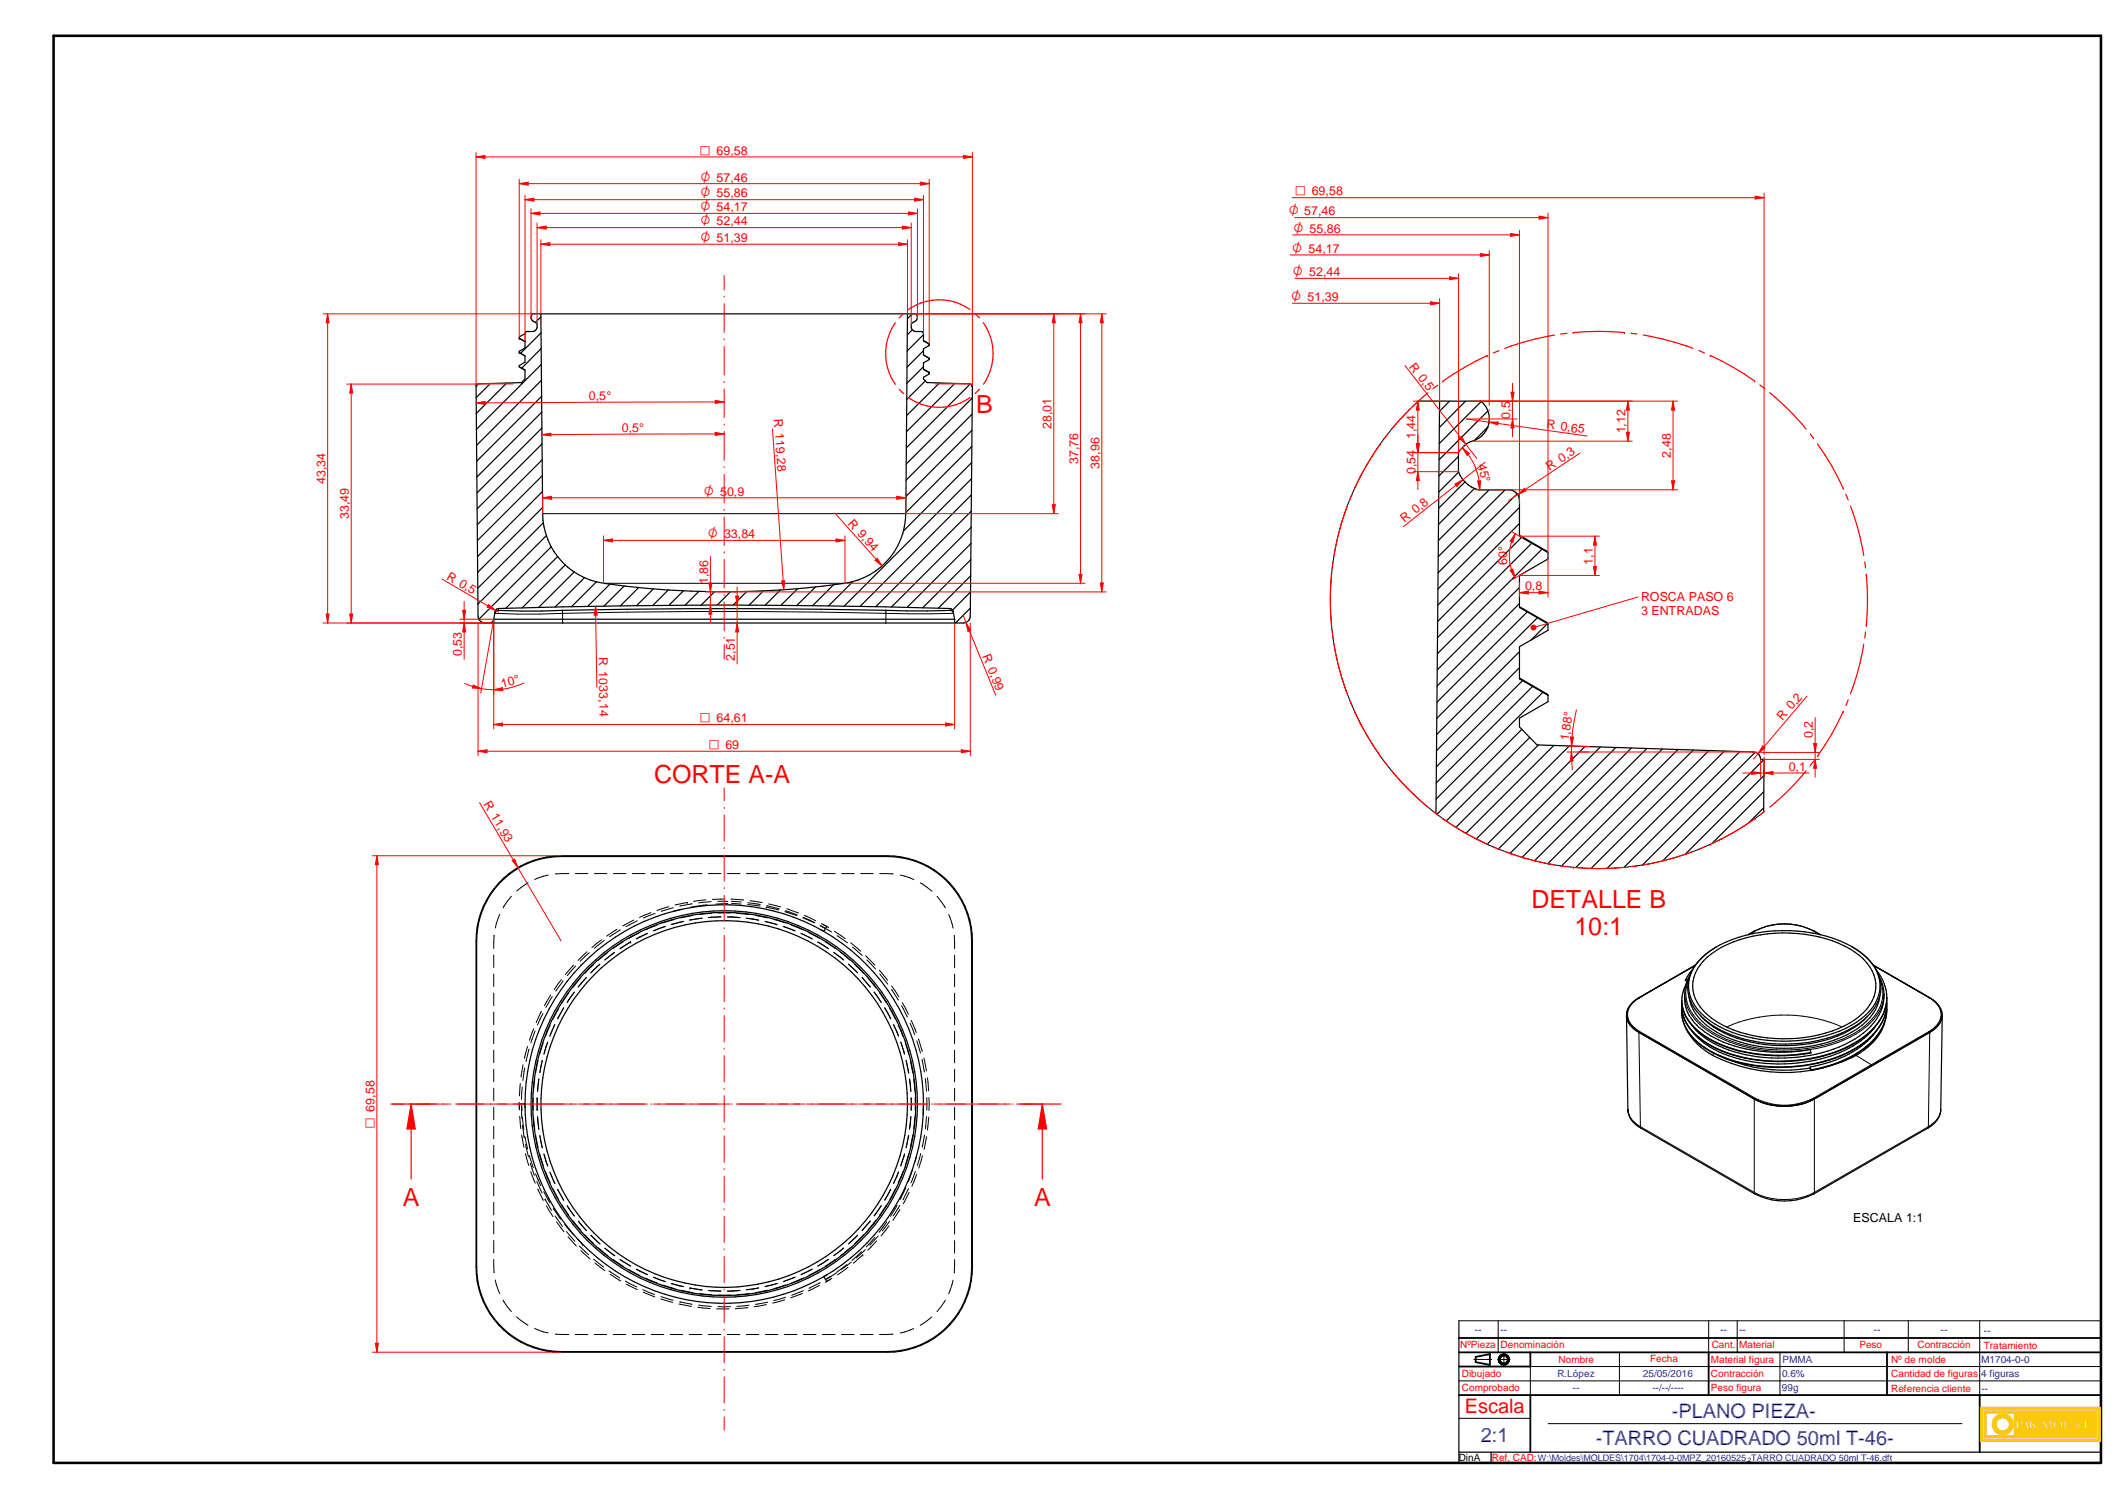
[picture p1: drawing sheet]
<svg xmlns="http://www.w3.org/2000/svg" width="594mm" height="420mm" viewBox="0 0 594 420" stroke-linecap="round" stroke-linejoin="round" font-family="sans-serif">
<defs><g id="words">
<g font-size="7" fill="#f00">
<text x="273.6" y="115.7">B</text>
<text x="183.4" y="219.3">CORTE A-A</text>
<text x="429.3" y="254.5">DETALLE B</text>
<text x="441.4" y="262">10:1</text>
<text x="112.9" y="337.9">A</text>
<text x="289.9" y="337.9">A</text>
</g>
<text font-size="5.6" fill="#f00" x="410.7" y="396.1">Escala</text>
<g font-size="5.6" fill="#00f">
<text x="468.7" y="397.4">-PLANO PIEZA-</text>
<text x="415.2" y="404.2">2:1</text>
<text x="447.4" y="405">-TARRO CUADRADO 50ml T-46-</text>
</g>
<g font-size="3.9" fill="#f00">
<text x="196.3" y="43.3">q 69,58</text>
<text x="196.4" y="50.9">O 57,46</text>
<text x="196.4" y="55.3">O 55,86</text>
<text x="196.4" y="59.2">O 54,17</text>
<text x="363.2" y="54.8">q 69,58</text>
<text x="196.4" y="63.2">O 52,44</text>
<text x="361.4" y="60.4">O 57,46</text>
<text x="362.6" y="65.2">O 55,86</text>
<text x="196.4" y="67.8">O 51,39</text>
<text x="362.3" y="70.9">O 54,17</text>
<text x="362.5" y="77.4">O 52,44</text>
<text x="362" y="84.4">O 51,39</text>
<text x="197.4" y="138.9">O 50,9</text>
<text x="198.5" y="150.8">O 33,84</text>
<text x="196.3" y="202.4">q 64,61</text>
<text x="198.8" y="209.9">q 69</text>
<text x="105" y="316.1" transform="rotate(-90 105 316.1)">q 69,58</text>
</g>
<g font-size="3.5" fill="#f00">
<text x="394.9" y="102.7" transform="rotate(52 394.9 102.7)">R 0,5</text>
<text x="165.1" y="112.1">0,5°</text>
<text x="217" y="117.4" transform="rotate(86 217 117.4)">R 119,28</text>
<text x="423.4" y="117.4" transform="rotate(-90 423.4 117.4)">0,5</text>
<text x="433.4" y="120" transform="rotate(8 433.4 120)">R 0,65</text>
<text x="174.3" y="121.1">0,5°</text>
<text x="294.8" y="120.4" transform="rotate(-90 294.8 120.4)">28,01</text>
<text x="396.9" y="123.1" transform="rotate(-90 396.9 123.1)">1,44</text>
<text x="455.8" y="121.5" transform="rotate(-90 455.8 121.5)">1,12</text>
<text x="302.3" y="130.1" transform="rotate(-90 302.3 130.1)">37,76</text>
<text x="308.3" y="131.3" transform="rotate(-90 308.3 131.3)">38,96</text>
<text x="414.3" y="130.3" transform="rotate(75 414.3 130.3)">45°</text>
<text x="434.4" y="131.9" transform="rotate(-34 434.4 131.9)">R 0,3</text>
<text x="468.4" y="128.3" transform="rotate(-90 468.4 128.3)">2,48</text>
<text x="91.2" y="135.7" transform="rotate(-90 91.2 135.7)">43,34</text>
<text x="396.9" y="133" transform="rotate(-90 396.9 133)">0,54</text>
<text x="97.8" y="145.5" transform="rotate(-90 97.8 145.5)">33,49</text>
<text x="237.5" y="146.8" transform="rotate(48 237.5 146.8)">R 9,94</text>
<text x="393.7" y="146.6" transform="rotate(-38 393.7 146.6)">R 0,8</text>
<text x="422.5" y="158.5" transform="rotate(-90 422.5 158.5)">60°</text>
<text x="446.5" y="158.2" transform="rotate(-90 446.5 158.2)">1,1</text>
<text x="125" y="162.2" transform="rotate(30 125 162.2)">R 0,5</text>
<text x="198.5" y="163.7" transform="rotate(-90 198.5 163.7)">1,86</text>
<text x="427.6" y="165.5">0,8</text>
<text x="460.1" y="168.6">ROSCA PASO 6</text>
<text x="460.1" y="172.3">3 ENTRADAS</text>
<text x="129.5" y="183.9" transform="rotate(-90 129.5 183.9)">0,53</text>
<text x="167.8" y="184.2" transform="rotate(89 167.8 184.2)">R 1033,14</text>
<text x="206" y="185.3" transform="rotate(-90 206 185.3)">2,51</text>
<text x="275.3" y="183.8" transform="rotate(68 275.3 183.8)">R 0,99</text>
<text x="140.8" y="192.7" transform="rotate(-15 140.8 192.7)">10°</text>
<text x="499.8" y="202.2" transform="rotate(-50 499.8 202.2)">R 0,2</text>
<text x="439.8" y="207.8" transform="rotate(-82 439.8 207.8)">1,88°</text>
<text x="508.2" y="206.9" transform="rotate(-90 508.2 206.9)">0,2</text>
<text x="501.5" y="216">0,1</text>
<text x="135.5" y="225.4" transform="rotate(59 135.5 225.4)">R 11,93</text>
</g>
<text font-size="3.5" x="519.6" y="342.4">ESCALA 1:1</text>
<g font-size="2.8" fill="#f00">
<text x="409.4" y="377.8">NºPieza</text>
<text x="420.7" y="377.8">Denominación</text>
<text x="479.9" y="377.8">Cant.</text>
<text x="487.6" y="377.8">Material</text>
<text x="521.3" y="377.8">Peso</text>
<text x="537.6" y="377.8">Contracción</text>
<text x="556.2" y="378">Tratamiento</text>
<text x="437" y="382.1">Nombre</text>
<text x="462.7" y="381.8">Fecha</text>
<text x="479.7" y="381.9">Material figura</text>
<text x="530.2" y="382">Nº de molde</text>
<text x="409.9" y="389.9">Comprobado</text>
<text x="409.9" y="386">Dibujado</text>
<text x="479.7" y="390">Peso figura</text>
<text x="479.7" y="385.9">Contracción</text>
<text x="530.2" y="386">Cantidad de figuras</text>
<text x="530.2" y="390.1">Referencia cliente</text>
<text x="418.2" y="409.4">Ref. CAD:W:\Moldes\MOLDES\1704\1704-0-0MPZ_20160525_TARRO CUADRADO 50ml T-46.dft</text>
</g>
<g font-size="2.8" fill="#00f">
<text x="413.5" y="373.8">--</text>
<text x="420.7" y="373.8">--</text>
<text x="482.3" y="373.8">--</text>
<text x="487.6" y="373.8">--</text>
<text x="525.3" y="373.8">--</text>
<text x="544.1" y="373.8">--</text>
<text x="556.2" y="373.9">--</text>
<text x="499.8" y="382.1">PMMA</text>
<text x="555.4" y="382">M1704-0-0</text>
<text x="436.6" y="386">R.López</text>
<text x="460.6" y="385.9">25/05/2016</text>
<text x="499.6" y="390">99g</text>
<text x="499.6" y="386">0.6%</text>
<text x="555.4" y="386">4 figuras</text>
<text x="555.5" y="390.1">--</text>
</g>
<text font-size="2.8" x="409" y="409.5">DinA</text>
<g font-size="2.7" fill="#00f">
<text x="441" y="390">--</text>
<text x="463.4" y="389.9">--/--/----</text>
</g>
<text font-size="1.7" x="490" y="409.7">2</text>
</g></defs>
<path d="M15 10h574v400h-574z" fill="none" stroke="#000" stroke-width=".72"/>
<g fill="none" stroke="#000" stroke-width=".51">
<path d="M409 375h180M409 379.1h180M417.7 379.6v3M529 379.1v11.9M409 391h180M409 383h20M413.7 380.3v1.5M555 391v16"/>
<circle cx="421.6" cy="381.1" r="1.5"/>
<circle cx="421.6" cy="381.1" r="1.12"/>
</g>
<path d="M409 370.2v39.8h180v-39.8M409 407h180M418 407v3" fill="none" stroke="#000" stroke-width=".34"/>
<g fill="none" stroke="#000" stroke-width=".28">
<path d="M420 370.2v8.9M421.6 379.3v3.5M454 379.1v11.9M487 370.2v8.9M499 379.1v11.9M517 370.2v8.9M535 370.2v8.9M555 370.2v20.8M409 397.6h20M409 387.1h180M413.2 381h5M419.9 381h3.5"/>
<path d="M429 383v8M434 399h116"/>
</g>
<g fill="#faca0a">
<path d="M555.2 394.5v9.5h33.6v-9.5zM555.8 395h32.5v8.5h-32.5z" fill-rule="evenodd"/>
<path d="M556.3 395.5v7.5h31.4v-7.5zM583.1 400.1a.3 .3 0 0 1 .6 0 .3 .3 0 0 1-.6 0zM584.3 398.2h.7v2h.9v.2h-1.6zM586.1 400.1a.3 .3 0 0 1 .6 0 .3 .3 0 0 1-.6 0zM556.8 396h7.9v6.4h-7.9zM565.2 398.2h1.2a.67 .67 0 0 1 .6 .8 .67 .67 0 0 1-.8 .5h-.3v.9h-.7zM567.7 398.2h.5l.7 2.2h-.7l-.1-.5h-.7l-.1 .5h-.3zM569 398.2h.7v1l.8-1h.3l-.6 .7 .8 1.5h-.7l-.5-1-.1 1h-.7zM571.2 399.1h.8v.3h-.8zM572.8 398.2h.3l.8 1.5 .9-1.5h.3l.3 2.2h-.6l-.1-1.4-.8 1.4h-.2l-.7-1.3-.2 1.3h-.4zM575.9 398.5a1.32 1.32 0 0 1 1.8-.2 1.32 1.32 0 0 1 .4 1.8 1.32 1.32 0 0 1-1.8 .2 1.32 1.32 0 0 1-.4-1.8zM578.6 398.2h.7v2h.9v.2h-1.6zM581.5 398.4a.77 .77 0 0 1 .8-.3 .77 .77 0 0 1 .6 .7l-.3 .1a.4 .4 0 0 0-.3-.6 .4 .4 0 0 0-.4 .4l.3 .2a.79 .79 0 0 1 .8 .8 .79 .79 0 0 1-.8 .8 .79 .79 0 0 1-.8-.8l.3-.1v.4l.4 .3 .4-.3-.1-.3a.95 .95 0 0 1-.9-1.3z" fill-rule="evenodd"/>
</g>
<path d="M565.2 398.2h1.2a.63 .63 0 0 1 .6 .5 .63 .63 0 0 1-.4 .7l-.7 .1v.9h-.7zM567.7 398.2h.5l.7 2.2h-.7l-.1-.5h-.7l-.1 .5h-.3zM569 398.2h.7v1l.8-1h.3l-.6 .7 .8 1.5h-.7l-.5-1-.1 1h-.7zM572.8 398.2h.3l.8 1.5 .9-1.5h.3l.3 2.2h-.6l-.1-1.4-.8 1.4h-.2l-.7-1.3-.2 1.3h-.4zM575.9 398.5a1.32 1.32 0 0 1 1.8-.2 1.32 1.32 0 0 1 .4 1.8 1.32 1.32 0 0 1-1.8 .2 1.32 1.32 0 0 1-.4-1.8zM582.2 398.1l-.5 .2-.3 .5" fill="none" stroke="#faca0a" stroke-width=".34"/>
<circle cx="582.2" cy="398.1" r=".17" fill="#faca0a"/>
<path d="M582.2 398.1l.6 .2 .1 .4" fill="none" stroke="#faca0a" stroke-width=".34"/>
<circle cx="582.9" cy="398.8" r=".17" fill="#faca0a"/>
<path d="M582.9 398.8l-.3 .1a.4 .4 0 0 0-.3-.6 .4 .4 0 0 0-.4 .4l.3 .2" fill="none" stroke="#faca0a" stroke-width=".34"/>
<circle cx="582.2" cy="398.9" r=".17" fill="#faca0a"/>
<path d="M582.2 398.9a.74 .74 0 0 1 .8 .5 .74 .74 0 0 1-.2 .8" fill="none" stroke="#faca0a" stroke-width=".34"/>
<circle cx="582.8" cy="400.3" r=".17" fill="#faca0a"/>
<path d="M581.7 399.8v-.2l-.3 .1a.82 .82 0 0 0 .5 .7 .82 .82 0 0 0 .9-.1" fill="none" stroke="#faca0a" stroke-width=".34"/>
<circle cx="581.7" cy="399.8" r=".17" fill="#faca0a"/>
<path d="M581.7 399.8l.1 .3 .3 .2" fill="none" stroke="#faca0a" stroke-width=".34"/>
<circle cx="582.2" cy="400.3" r=".17" fill="#faca0a"/>
<path d="M582.5 400l-.3 .3" fill="none" stroke="#faca0a" stroke-width=".34"/>
<circle cx="582.5" cy="400" r=".17" fill="#faca0a"/>
<path d="M581.4 398.8a1.27 1.27 0 0 0 1.1 1v.2" fill="none" stroke="#faca0a" stroke-width=".34"/>
<path d="M559.3 397.3a2.93 2.93 0 0 1 3.1-.8 2.93 2.93 0 0 1 2 2.6h-1a1.91 1.91 0 0 0-2.9-1.5 1.91 1.91 0 0 0 0 3.3 1.91 1.91 0 0 0 2.9-1.5h1a2.91 2.91 0 0 1-3.9 2.5 2.91 2.91 0 0 1-1.2-4.6z" fill-rule="evenodd" fill="#faca0a"/>
<path d="M559.3 397.3a2.93 2.93 0 0 1 3.1-.8 2.93 2.93 0 0 1 2 2.6h-1a1.91 1.91 0 0 0-2.9-1.5 1.91 1.91 0 0 0 0 3.3 1.91 1.91 0 0 0 2.9-1.5h1a2.91 2.91 0 0 1-3.9 2.5 2.91 2.91 0 0 1-1.2-4.6z" fill="none" stroke="#faca0a" stroke-width=".34"/>
<path d="M565.9 398.4a.45 .45 0 0 1 .5 .4 .45 .45 0 0 1-.5 .5z" fill-rule="evenodd" fill="#faca0a"/>
<path d="M565.9 398.4l.3 .1 .2 .3-.1 .4-.3 .1z" fill="none" stroke="#faca0a" stroke-width=".34"/>
<path d="M567.8 398.7l.2 1h-.5z" fill="#faca0a"/>
<path d="M567.8 398.7l.2 1h-.5z" fill="none" stroke="#faca0a" stroke-width=".34"/>
<path d="M576.4 398.7l.3-.3a.91 .91 0 0 1 1 .9 .91 .91 0 0 1-.9 1 1.06 1.06 0 0 1-.4-1.6z" fill-rule="evenodd" fill="#faca0a"/>
<g fill="none" stroke="#faca0a" stroke-width=".34">
<path d="M555.2 394.5h33.6v9.5h-33.6zM555.8 395h32.5v8.5h-32.5zM556.3 395.5h31.4v7.5h-31.4zM556.8 396h7.9v6.4h-7.9zM571.2 399.1h.8v.3h-.8zM576.4 398.7l.3-.3a.91 .91 0 0 1 1 .9 .91 .91 0 0 1-.9 1 1.06 1.06 0 0 1-.4-1.6zM578.6 398.2h.7v2h.9v.2h-1.6zM584.3 398.2h.7v2h.9v.2h-1.6z"/>
<circle cx="583.4" cy="400.1" r=".3"/>
<circle cx="586.4" cy="400.1" r=".3"/>
</g>
<g fill="none" stroke="#000" stroke-width=".28">
<path d="M140.1 256.3l-1.2 3.8M143.4 251.2l-2.4 3.3M148.1 247.4l-3.2 2.4M153.7 245.3l-3.8 1.2M159.5 244.9h-3.8M161.3 244.9h3.5M166.7 244.9h3.4M172 244.9h3.5M177.3 244.9h3.5M177.7 257.9l-3.1 1.6M178.6 258.1l-3.1 1.6M182.5 255.8l-3.2 1.3"/>
<path d="M182.6 244.9h3.5M183.6 256l-3.3 1.3M184.1 259.3l-3.2 1.3M186.6 259.7l-1.7 .6M187.5 254.1l-3.3 1.1M188 244.9h3.5M188.8 254.4l-3.4 1M189.1 257.7l-3.3 1M191.2 254.8l-2.3 .6M191.6 258.3l-3.4 .8M191.7 258.3l-3.5 .9M192.7 252.9h.1"/>
<path d="M192.7 252.9l-3.4 .8M193.3 244.9h3.5M194 253.3l-3.4 .7M194.3 256.6l-3.4 .7M196.8 257.3l-3.5 .6M196.9 257.4l-3.5 .5M197.9 252.2l-3.5 .4M198.2 253.6l-4.6 .7M198.6 244.9h3.5M199.3 257.1l-.7 .1M199.4 252.7l-3.5 .4M199.5 256l-3.5 .3"/>
<path d="M201.2 252.6h2.8M201.3 255.9h3.5M202.2 257l-3.5 .2M203.2 252l-3.5 .1M203.9 257h1.4M204 244.9h3.5M204 253.3l-3.3 .1M205 252l3.5 .3M205.1 252.6l2.7 .2M205.1 253.3l2.7 .1M205.3 257l2.1 .2M205.3 257l2.2 .2"/>
<path d="M206.5 256l3.5 .3M209.2 257.3l3.5 .6M209.3 257.4l3.5 .5M209.3 244.9h3.5M209.6 253l3.5 .5M209.6 253.5l3.5 .5M210.3 252.5l3.4 .5M211.7 256.6l3.5 .7M214.5 258.2l3.3 .9M214.5 258.3l3.4 .9M214.6 244.9h3.5M214.8 254.3h.1"/>
<path d="M214.8 254.3l3.5 .8M215 253.9l3.4 .8M215.5 253.4l3.4 .8M216.9 257.7l3.3 1M219.6 259.7l3 1.1M219.7 259.7l2.9 1.1M220 244.9h3.5M220 255.5l3.4 1.1M220.2 255.3l3.3 1.2M220.6 254.7l3.3 1.2M221.9 259.3l3.2 1.3M225.1 257.3l3.2 1.4"/>
<path d="M225.2 257.1l3.3 1.5M225.3 244.9h3.5M225.5 256.6l3.2 1.5M229.9 259.5l1.5 .8M230.1 259.5l3.1 1.7M230.3 258.9l1.6 .8M230.6 244.9h3.5M230.7 259.1l1.6 .9M236 244.9h3.5M241.3 244.9h3.5M246.6 244.9h3.8M252.4 245.3l3.8 1.2"/>
<path d="M258 247.5l3.3 2.3M262.7 251.2l2.3 3.3M266 256.3l1.2 3.8M138.4 267.7v3.5M138.4 273v3.5M138.4 278.3v3.6M138.6 262.1l-.2 3.8M154.4 278.9l-1.8 3M154.8 279.3l-1.8 3.1M157.4 274.6l-2 2.8M157.9 274.9l-2.1 2.9M159.5 278.3l-2 2.8"/>
<path d="M160.8 270.5l-2.3 2.6M161.4 270.8l-2.4 2.7M162.7 274.2l-2.2 2.7M164.4 274l-2.3 2.6 2.3-2.6M164.5 266.8l-2.5 2.4M165.2 267l-2.6 2.5M166.4 270.4l-2.4 2.4M167.3 271.1l.9-.8-2.6 2.4M168.6 263.4l-2.7 2.2M169.4 263.6l-2.8 2.2M170.4 267l-2.7 2.2M172.3 266.9l-2.8 2.2 2.8-2.1"/>
<path d="M173 260.5l-2.9 1.9M173.9 260.6l-3 2M174.3 265.6l-.5 .3M174.7 264l-2.9 1.9M176.8 264h.1M176.8 264l-2.5 1.6M179.3 261.4l-3 1.7M179.4 262.6l-1.1 .5M179.4 262.6l-1 .5M181.5 261.6l-2.1 1M181.6 261.6l-2.2 1M184.9 260.2l-1.7 .7"/>
<path d="M184.9 260.3l-1.6 .6M222.6 260.8l.3 .1M224.5 261.6l.8 .4M224.6 261.7l3.1 1.5M226.7 261.4l3.1 1.6M229.3 264l2.9 1.9M229.3 264.1l3 1.8M231.3 263.9l2.9 2M233.7 266.9l1.7 1.2M233.8 267l1.6 1.2M233.9 261l3 2.1M234.7 262.3l2.9 2"/>
<path d="M235.4 268.1l1.1 .9M235.4 268.2l1.2 .9M235.7 267l2.6 2.2M237.9 270.2l2.5 2.4M237.9 270.3l2.5 2.4M238.5 264.2l2.8 2.4M239 265.5l2.7 2.3M239.6 270.3l2.5 2.5M241.7 273.9l2.2 2.6M241.7 274l2.1 2.5M242.7 267.9l2.6 2.6M243 269.1l2.5 2.6"/>
<path d="M243.3 274.1l2.2 2.7M243.8 276.5l.2 .2M243.9 276.5l.1 .1M245.1 278l.6 .8M245.1 278.1l.6 .7M245.7 278.8l1.4 2.1M245.7 278.8l1.4 2.2M246.5 271.9l2.4 2.9M246.6 278.3l1.9 2.8M246.7 273l2.2 2.8M249.9 277.3l1.9 3M250 276.4l2 3"/>
<path d="M267.5 262.2l.1 3.7M267.6 267.7v3.5M267.6 273v3.6M267.6 278.4v3.5M138.4 283.7v3.5M138.4 289v3.5M138.4 294.3v3.6M138.4 299.7v3.5M146.6 298.4l-.5 3.5M147.1 299.3l-.5 3.6M147.9 293.3l-.9 3.4M148.3 294.1l-.8 3.4"/>
<path d="M149.6 288.3l-1.2 3.3M150 289l-1.2 3.3M150.8 297.3l-.7 3.4M151.6 299.1l-.3 1.6M151.6 299.1l-.2 1.6M151.8 283.5l-1.5 3.1M152.1 297.2l-.5 1.9M152.2 284.1l-1.5 3.2M152.3 292.3l-1 3.3M152.5 295.4l1-3.3-1 3.3M154.2 287.4l-1.3 3.2M155.2 287.8l-1.1 2.6"/>
<path d="M155.2 287.9l-1 2.5M155.5 287.2l-.3 .6M155.6 287.2l-.4 .7M156.6 282.7l-1.6 3M158 282.6l-1.7 2.9M158 282.6l-1.6 3M158 282.5v.1M159 281l2-2.9-2 2.9M248 282.4l1.7 3.1M248 282.5l1.7 3.1M249.4 282.7l1.7 3M250.5 287.1l1.4 3.3"/>
<path d="M250.5 287.2l1.4 3.2M251.8 287.4l1.3 3.1M252.6 292.1l1 3.3M252.6 292.1l1 3.4M252.8 281.9l1.6 3.2M253 281.1l1.7 3.2M253.8 292.2l1 3.3M254 297.2l.8 3.4M254 297.3l.8 3.4M255.1 286.8l1.3 3.2M255.2 297.3l.7 3.4M255.5 286l1.4 3.4"/>
<path d="M257 291.8l1.1 3.4M257.5 291.2l1.1 3.5M258.5 297l.7 3.5M259 296.6l.8 3.6M267.6 283.7v3.5M267.6 289.1v3.5M267.6 294.4v3.5M267.6 299.7v3.5M138.4 305v3.5M138.4 310.3v3.6M138.4 315.7v3.5M145.6 308.9v1.8"/>
<path d="M145.6 309.5h.5M145.6 309.4v1.7M145.7 312.9l.3 3.5M145.9 303.7l-.3 3.5M146.2 310l.1 3.6M146.3 309.5v1.7M146.3 318.1l.6 3.5M146.4 304.7l-.2 3.4M146.4 313.1l.4 3.6M146.5 315.4l.5 3.5M146.7 309.5h.5M147.1 318.5l.8 3.5"/>
<path d="M149.5 307.7v3.5M149.6 313l.3 3.4M149.9 302.5l-.3 3.4M150.2 318.2l.7 3.4M150.6 307.7v3.5M150.7 313.1v.8M150.7 313.9l.3 2.6M150.7 305v.9M150.7 313l.1 .9M150.8 313.9l.3 2.6M150.8 305l-.1 .9M151.1 302.4l-.4 2.6"/>
<path d="M151.3 318.3l.8 3.4M254.7 318.3h.1M254.7 318.3l-.6 2.9M254.8 318.3h.1M254.8 300.6h.1M254.8 318.3l-.6 2.9M255 302.4l.4 3.5M255 302.5l.3 3.4M255.3 313l-.3 3.5 .2-1.1M255.4 307.8v3.4M255.5 307.7v3.5M255.9 318.2l-.7 3.4"/>
<path d="M256.2 302.5l.3 3.4M256.5 313l-.3 3.4M256.6 307.7v3.4M259.2 318.2l-.6 3.4M259.4 302.3l.4 3.5M259.8 313l-.3 3.4M259.8 318.6l-.7 3.5M259.8 307.6v3.5M260 302.1l.3 3.6M260.4 313.1l-.4 3.6M260.4 307.6v3.7M267.6 305.1v3.5"/>
<path d="M267.6 310.4v3.5M267.6 315.7v3.5M138.4 321v3.5M138.4 326.3v3.6M138.4 331.7v3.5M138.4 337v3.5M147.3 323.3l.9 3.4M147.4 320.8l.8 3.5M148.4 323.8l1.1 3.5M148.7 326.1l1.1 3.3M148.8 328.4l1.3 3.2M150.1 329l1.5 3.3"/>
<path d="M150.5 331.1l1.5 3.3M150.8 333.3l1.5 3.1M151.3 323.3l1 3.4M152.4 334l1.8 3.1M152.5 323.5l.6 2M152.5 323.5l1 3.4M152.8 336.1h.1M152.8 336.1l1.8 3.2M152.9 328.4l1.4 3.2M153.2 338l1.8 3M155 333.2l1.6 3.1M155.1 338.8l2.1 2.9"/>
<path d="M155.2 331.1l-1-2.6 1.4 3.3M156.3 333.4l1.7 3.1M156.4 333.4l1.7 3M157.6 337.8l1.9 2.9M159 337.9l2 3-2-2.9M248 336.4l1.7-3.1-1.7 3.1M248.5 337.7l-1.9 2.9M251.1 333.2l-1.6 3M251.5 337.8l-1.8 3.1M251.9 328.5l-1.4 3.2M252.3 337.9l-1.9 2.9M252.3 339l-1.9 3.1"/>
<path d="M253.2 328.3l-1.4 3.2M253.6 323.4l-1.1 3.4M253.6 323.5l-1 3.3M254 332.9l-1.6 3.3M254.2 321.2l-.2 .5M254.7 333.2l-1.6 3.1M254.8 323.3l-1 3.3M254.9 334.2l-1.7 3.2M255.9 327.7l-1.2 3.5M256.6 328.3l-1.2 3.3M256.9 324.2l-.5 1.8M257 329.1l-1.4 3.4"/>
<path d="M258.1 323.3l-.9 3.3M258.6 323.9l-1 3.5M267.6 321.1v3.5M267.6 326.4v3.5M267.6 331.7v3.5M267.6 337.1v3.5M138.4 353l.2 3.7M138.4 342.3v3.6M138.4 347.7v3.5M138.8 358.8l1.3 3.8M155.6 340.8l2.1 2.9M156 342.5l2.1 2.8"/>
<path d="M158.3 343.2l2.3 2.7M158.8 345.2l2.4 2.7M159.3 346.7l2.3 2.5M160.6 342.1l2.2 2.7M161.9 347.3l1.3 1.3M162.2 342.3l2.2 2.6-2.3-2.6M162.4 349.2l2.6 2.5M162.8 350.5l2.6 2.4M163.2 348.7h.1M163.4 348.8h.1M164 346.1l2.4 2.4M165.6 346.2l2.6 2.5-2.5-2.5"/>
<path d="M166.4 352.9l2.8 2.2M166.8 354l2.8 2.2M167.8 349.8l2.6 2.2M169.6 349.9l2.2 1.8M169.6 349.8l2.3 1.8M170.7 356.2l3 2M171.1 357.2l2.9 1.8M171.8 351.7l.5 .3M171.9 353l2.8 2M175.3 359.1l3.2 1.6M175.6 359.9l3.1 1.6M176.3 355.9l3.1 1.6"/>
<path d="M176.8 354.9l-3-1.8 3 1.8M178.4 355.7l3.1 1.6-3.1-1.5M181 358.3l3.2 1.3M183.2 358l3.3 1.2M184.9 358.6l1.6 .6M188.2 359.8l3.4 .8M219.8 359.2h-.2M222.9 358l-3.1 1.2M225.1 358.2l-3.2 1.4M227.7 355.8l-3.1 1.5M227.7 355.7l-3.1 1.6M229.8 355.9l-3 1.6"/>
<path d="M229.9 359.5l-3.1 1.6M232.2 353l-2.9 1.8M232.3 353l-3 1.9M232.8 358.6l-1.5 .9M233 357.7l-1.6 .9M233.2 358.3l-1.5 .9M234.3 353l-2.9 1.9M234.4 356.8l-2.9 1.8M236.5 349.8l-2.7 2.2M237.4 354.5l-2.9 2.2M237.7 355.2l-2.9 2.1M238.4 349.7l-2.7 2.2"/>
<path d="M238.7 353.7l-2.8 2.1M240.4 346.2l-2.5 2.5 2-1.9M241.5 350.9l-2.7 2.4M241.9 351.7h.1M241.9 351.7l-2.7 2.4M241.9 344.7l2.1-2.4-2.3 2.6M242.1 346.1l-2.4 2.4M242.6 350.3l-2.5 2.3M245.1 340.8l2-2.9-2 2.9M245.3 346.8l-2.4 2.7M245.5 342.1l-2.2 2.7M245.8 347.8l-2.5 2.6"/>
<path d="M246.2 346.5l-2.3 2.5M248.6 342.5l-2.1 2.9M249.3 343.6l-2.3 2.8M249.4 342.3l-2.1 2.8M267.2 358.8l-1.2 3.8M267.6 342.4v3.5M267.6 347.7v3.5M267.6 353.1l-.1 3.7M141 364.4l2.4 3.2M144.8 369.1l3.2 2.3M149.9 372.4l3.8 1.2M155.7 373.9l3.8 .2"/>
<path d="M161.3 374.1h3.5M166.6 374.1h3.5M171.9 374.1h3.5M177.2 374.1h3.6M180.2 361.5l3.3 1.3M180.3 362.2l3.3 1.3M182.6 374.1h3.5M185.3 363.4l3.4 1M185.3 364.1l3.3 .9M185.8 360.2l3.4 1M187.9 374.1h3.5M190.4 365.5l3.4 .7"/>
<path d="M190.5 364.9l3.5 .7M190.9 361.7l3.4 .6M193.2 374.1h3.6M193.4 361h.1M193.4 361.1h.1M193.4 361.1l3.4 .5M193.5 361l3.3 .5M195.6 366.4l3.5 .4M195.9 365.8l3.5 .4M196.1 362.6l3.4 .3M198.6 374.1h3.5M198.7 361.7l.6 .1"/>
<path d="M199.3 361.8l2.8 .1M200.9 366.9h3.5M201.3 366.2h3.5M201.3 363h3.5M203.9 374.1h3.5M204 361.9h1.3M205.3 361.9h-1.3M207.5 361.7l-2.2 .2M209.2 374.1h3.6M209.7 366.5l-3.5 .3M210 362.5l-3.4 .4M210 365.8l-3.4 .4"/>
<path d="M211.2 361.3l-2 .2M212.7 361l-3.5 .5M214.5 360.6l3.4-.9zM214.6 374.1h3.5M214.9 365.7l-3.5 .6M215.2 361.7l-3.4 .6M215.2 365l-3.4 .6M219.9 374.1h3.5M220 364.3l-3.4 1M220.3 360.2l-3.3 1M220.3 363.6l-3.3 .9M225 362.5l-3.3 1.3"/>
<path d="M225.2 361.8l-3.3 1.3M225.2 374.1h3.6M229.7 360.3l-3.1 1.5M230.6 374.1h3.5M235.9 374.1h3.5M241.3 374.1h3.5M250.4 373.9l-3.8 .2M256.2 372.4l-3.8 1.2M261.2 369.1l-3.2 2.4M265 364.4l-2.3 3.3M409 370.2h180M479 370.2v8.9"/>
<path d="M429 383h160"/>
</g>
<path d="M417.7 379.6l-4 .7M429 379.1v3.9M479 379.1v11.9M413.7 381.8l4 .8M429 391v16" fill="none" stroke="#000" stroke-width=".51"/>
<g fill="none" stroke="#000" stroke-width=".34">
<path d="M139.8 247.6a24 24 0 0 1 17.5-7.7h91.4a23.9 23.9 0 0 1 23.9 23.8v91.5a23.8 23.8 0 0 1-23.9 23.8h-91.4a23.8 23.8 0 0 1-23.8-23.8v-91.5a23.6 23.6 0 0 1 6.3-16.1zM139.9 247.7a23.7 23.7 0 0 1 17.4-7.6h91.4a23.7 23.7 0 0 1 23.7 23.6v91.5a23.7 23.7 0 0 1-23.7 23.6h-91.4a23.7 23.7 0 0 1-23.7-23.6v-91.5a24 24 0 0 1 6.3-16zM231.8 259.7l-.8 1.4a56 56 0 0 1 27.9 48.4M231 261.1a55.9 55.9 0 0 0-83.8 48.4M145.6 309.5h1.6M147.2 309.5a55.8 55.8 0 0 0 83.8 48.3M147.2 309.4v1.1M258.9 309.5a55.9 55.9 0 0 1-27.9 48.3M258.9 309v.5M231 357.8l.8 1.4M231.9 357.3l-1 .5"/>
<circle cx="203" cy="309.4" r="54.2"/>
<circle cx="203" cy="309.5" r="51.4"/>
<circle cx="203" cy="309.4" r="53.7"/>
</g>
<g fill="none" stroke="#f00" stroke-width=".28">
<path d="M203 220.9v3.6M203 226.3v.3M203 228.4v7.4M203 237.5v.4M203 239.6v7.4M203 248.8v.3M203 250.9v7.4M203 260.1v.2M203 262.2v7.3M203 271.3v.3M203 273.4v7.4M203 282.5v.4"/>
<path d="M203 284.6v7.4M203 293.8v.3M203 295.9v7.4M109.5 309.5h3.7M114.9 309.5h11M126.2 309.5h.3M127.7 309.5h19.2M147.4 309.5h14.3M162 309.5h19.4M182.4 309.5h.3M183.2 309.5h21.4M203 305.1v.3"/>
<path d="M203 307.1v7.4M203 316.3v.3M203 318.4v7.4M204.9 309.5h.4M206.4 309.5h19.2M226.1 309.5h14.3M240.8 309.5h19.2M261.2 309.5h.3M261.9 309.5h21.3M283.7 309.5h.3M285 309.5h7.2M203 327.5v.4"/>
<path d="M203 329.6v7.4M203 338.8v.3M203 340.9v7.3M203 350.1v.3M203 352.1v7.4M203 361.3v.3M203 363.4v7.4M203 372.5v.4M203 374.6v7.4M203 383.8v.3M203 385.9v7.3M203 395.1v.3"/>
<path d="M203 397.1v3.8"/>
</g>
<path d="M120.5 309.5h-5.2v21M287 309.5h5.2" fill="none" stroke="#f00" stroke-width=".34"/>
<path d="M115.3 309.5l1.1 6.9h-2.3z" fill="#f00"/>
<path d="M115.3 309.5l1.1 6.9h-2.3zM292.2 309.5v21" fill="none" stroke="#f00" stroke-width=".34"/>
<path d="M292.2 309.5l1.2 6.9h-2.3z" fill="#f00"/>
<path d="M110 309.5h5.3M292.2 309.5l1.2 6.9h-2.3zM292.2 309.5h5.3" fill="none" stroke="#f00" stroke-width=".34"/>
<g fill="none" stroke="#000" stroke-width=".34">
<path d="M145.6 98.8l1.6 .9v1.8l-1.6 .9v.4M145.6 98.8l1.6 1M145.6 94.9l1.6 .9M147.2 95.7l-1.6-.9v-.4l1.6-.9 .3-.5 2.4-.2 .7-.9v-1.1l-.3-.3a1.48 1.48 0 0 1-1.3-1 1.48 1.48 0 0 1 .3-1.5h107.4a1.3 1.3 0 0 1-.5 2.2l-.7 .6v1.1l.2 .5 .9 .5 2 .1 .3 .5v2l1.6 .9M147.2 95.7v1.8l-1.6 1v.3M151.6 88l.5 56a19.9 19.9 0 0 0 17.1 19.5 235.1 235.1 0 0 0 69.5-.4 19.8 19.8 0 0 0 15.3-19.1l.4-56M151.7 88.8l-1.6 1.6M151.7 93.3l-5.7 5.7M151.7 97.7l-5.4 5.5M255.8 88l-1.4 1.3M255.8 92.4l-1.4 1.5M258.9 93.8l-4.6 4.6"/>
<path d="M258.9 98.3l-4.6 4.6M258.9 95.5l1.6 .9M258.9 99.5l1.5 .9M260.5 96.7l-.2 .2M260.5 96.4v.4l-1.6 .9v1.8l1.6 1v.3l-1.6 .9v1.8l1.6 .9v.4l-1.6 .9v.5l1 1 12.1 .4M137.4 107.5l-3.9 4M142.1 107.4l-8.6 8.5M145.6 102.8h.1M145.6 102.8l1.6 .9M145.7 102.9l1.5 .9M147.2 103.7v2.5l-1 1-12.2 .4-.5 .4 .5 64.7a1.97 1.97 0 0 0 2 1.9h134.1a1.97 1.97 0 0 0 1.9-1.9l.6-64.7-.6-.4M151.8 102.2l-18.2 18.2"/>
<path d="M151.8 106.6l-18.2 18.2M151.8 111.1l-18.2 18.2M151.9 115.5l-18.2 18.2M151.9 120l-18.2 18.2M258.9 102.8l-4.7 4.6M258.9 103.5l1.5 .9M259.4 106.8l-5.2 5.2M263.3 107.4l-9.1 9.1M267.7 107.5l-13.6 13.5M272 107.6l-17.9 18M272.5 116.1l-18.5 18.5M272.6 111.5l-18.6 18.6"/>
<path d="M152 124.4l-18.2 18.2M152 128.9l-18.2 18.2M152.1 133.3l-18.2 18.2M152.1 137.8l-18.2 18.2M272.3 138.7l-31.2 31.3M272.4 134.2l-35.7 35.7M272.4 129.7l-19.1 19.1M272.5 125.1l-18.5 18.6M272.5 120.6l-18.5 18.5M152.1 142.2l-18.2 18.2M152.4 146.5l-18.5 18.4M153.2 150.1l-19.2 19.2"/>
<path d="M154.6 153.2l-20.3 20.4M156.3 156l-14.5 14.5M158.5 158.3l-12.1 12.1M272.2 156.8l-13.6 13.6M272.2 152.3l-17.9 18M272.3 147.8l-22.4 22.3M272.3 143.3l-26.8 26.8M138.4 173.9l-.7 .7M138.4 173.6h129.2M138.4 173.6v1M140.3 171.1l5.8 .2a2393.8 2393.8 0 0 1 113.9-.1l5.8-.1M161 160.3l-10 10"/>
<path d="M163.9 161.9l-8.3 8.3M167.2 163.1l-7 7M171 163.7l-6.2 6.3M175 164.3l-5.7 5.6M179.1 164.7l-5.2 5.1M183.2 165.1l-4.7 4.7M187.4 165.4l-4.4 4.3M191.6 165.6l-4.1 4.1M195.9 165.8l-3.8 3.8M200.3 165.9l-3.8 3.7M204.8 165.9l-3.8 3.7M209.4 165.8l-3.9 3.8"/>
<path d="M214 165.6l-4 4M218.8 165.4l-4.3 4.3M223.6 165l-4.7 4.7M228.6 164.5l-5.2 5.2M233.7 163.9l-5.9 5.9M239.1 163l-6.8 6.8M267.1 171l-.4-.3a1879.5 1879.5 0 0 0-127.4 0l-.5 .7-.4 2.2M267.1 171l.5 2.6M267.6 173.6v1M272.1 170.4l-4.2 4.2M272.1 165.9l-5 5.1M272.2 161.4l-9.1 9.1"/>
</g>
<g fill="#000">
<circle cx="145.6" cy="98.8" r=".17"/>
<circle cx="145.6" cy="94.8" r=".17"/>
<circle cx="133.6" cy="108" r=".17"/>
<circle cx="146.2" cy="107.2" r=".17"/>
<circle cx="146.3" cy="107.2" r=".17"/>
<circle cx="260.4" cy="104.4" r=".17"/>
<circle cx="260.4" cy="100.4" r=".17"/>
<circle cx="260.5" cy="104.4" r=".17"/>
<circle cx="260.5" cy="100.4" r=".17"/>
<circle cx="272.4" cy="108" r=".17"/>
</g>
<path d="M147.2 93.5v2.2M152.1 144h101.9M139.7 171.1l-.5 .1-.5 .7 6.4 .2 12.6-.2M139.7 171.1h.6M139.8 170.6l-.1 .5M157.7 171.1v.8M157.7 171.9v2.7M169.2 163.5h67.7M248.4 171.1v3.5M266.3 170.6l.1 .5M266.4 171.1l.8 .4 .1 .4a637.4 637.4 0 0 1-37.1-.3 1940.6 1940.6 0 0 0-72.5 .3M266.4 171.1h-.6" fill="none" stroke="#000" stroke-width=".28"/>
<g fill="none" stroke="#f00" stroke-width=".28">
<path d="M203 77.2v4M148.9 88.4h.1M148.9 87.7v.4M148.9 88.7v.5M203 83v.3M203 85.1v8.1M203 95v.3M203 97.1v8M257.2 88.4h.1M257.2 87.7v.4M257.2 88.7v.5M133.5 107.9v.1"/>
<path d="M133.6 107.7l-.1 .1M143.8 107.6l-9.9 .1M203 106.9v.3M203 109v8.1M203 118.9v.3M262.2 107.6l10 .1M272.4 107.7l.2 .1M272.6 107.9v.1M203 120.9v8.1M203 130.8v.3M203 132.9v8.1M203 142.7v.3"/>
<path d="M203 144.9v8M203 154.7v.3M203 156.8v8M203 166.7v.3M203 168.7v8.1M203 178.6v.3M203 180.7v4M143.6 241.2l.7-.4 .9 2.4z"/>
</g>
<path d="M143.6 241.2l.7-.4 .9 2.4z" fill="#f00"/>
<path d="M308.5 163.4h.8l-.4 2.5zM134.4 225l22.9 38.7" fill="none" stroke="#f00" stroke-width=".28"/>
<path d="M308.5 163.4h.8l-.4 2.5z" fill="#f00"/>
<path d="M308.9 88l.4 2.5h-.8z" fill="none" stroke="#f00" stroke-width=".28"/>
<path d="M308.9 88l.4 2.5h-.8z" fill="#f00"/>
<path d="M133.5 44l2.5-.4v.8zM256.7 88h53.4M308.9 88v77.9M203 165.9h107.1" fill="none" stroke="#f00" stroke-width=".28"/>
<path d="M133.5 44l2.5-.4v.8z" fill="#f00"/>
<path d="M270.1 43.6l2.5 .4-2.5 .4z" fill="none" stroke="#f00" stroke-width=".28"/>
<path d="M270.1 43.6l2.5 .4-2.5 .4z" fill="#f00"/>
<path d="M133.5 42.8v64.9M133.5 44h139.1M147.2 56l2.5-.5v.9zM272.6 42.8v64.9" fill="none" stroke="#f00" stroke-width=".28"/>
<path d="M147.2 56l2.5-.5v.9z" fill="#f00"/>
<path d="M256.4 55.5l2.5 .5-2.5 .4z" fill="none" stroke="#f00" stroke-width=".28"/>
<path d="M256.4 55.5l2.5 .5-2.5 .4z" fill="#f00"/>
<path d="M147.2 54.7v41M147.2 56h111.7M148.9 59.8l2.5-.4v.8zM258.9 54.7v38.8" fill="none" stroke="#f00" stroke-width=".28"/>
<path d="M148.9 59.8l2.5-.4v.8z" fill="#f00"/>
<path d="M254.7 59.4l2.5 .4-2.5 .4z" fill="none" stroke="#f00" stroke-width=".28"/>
<path d="M254.7 59.4l2.5 .4-2.5 .4z" fill="#f00"/>
<path d="M148.9 58.5v29.2M148.9 59.8h108.3M257.2 58.5v29.2M150.6 63.8l2.5-.4v.8z" fill="none" stroke="#f00" stroke-width=".28"/>
<path d="M150.6 63.8l2.5-.4v.8z" fill="#f00"/>
<path d="M253 63.4l2.5 .4-2.5 .4z" fill="none" stroke="#f00" stroke-width=".28"/>
<path d="M253 63.4l2.5 .4-2.5 .4z" fill="#f00"/>
<path d="M150.6 62.5v28.3M150.6 63.8h104.9M151.6 68.5l2.6-.5v.8zM255.5 62.5v28.3" fill="none" stroke="#f00" stroke-width=".28"/>
<path d="M151.6 68.5l2.6-.5v.8z" fill="#f00"/>
<path d="M251.9 68l2.5 .5-2.5 .3z" fill="none" stroke="#f00" stroke-width=".28"/>
<path d="M251.9 68l2.5 .5-2.5 .3z" fill="#f00"/>
<path d="M151.6 67.2v20.8M151.6 68.5h102.8M254.4 67.2v20.8M105.7 239.9l.4 2.5h-.9z" fill="none" stroke="#f00" stroke-width=".28"/>
<path d="M105.7 239.9l.4 2.5h-.9z" fill="#f00"/>
<path d="M105.2 376.5h.9l-.4 2.5z" fill="none" stroke="#f00" stroke-width=".28"/>
<path d="M105.2 376.5h.9l-.4 2.5z" fill="#f00"/>
<path d="M138.4 203.1l2.5-.5v.9zM104.4 239.9h52.9M105.7 239.9v139.1M104.4 379h52.9" fill="none" stroke="#f00" stroke-width=".28"/>
<path d="M138.4 203.1l2.5-.5v.9z" fill="#f00"/>
<path d="M265.1 202.6l2.5 .5-2.5 .4z" fill="none" stroke="#f00" stroke-width=".28"/>
<path d="M265.1 202.6l2.5 .5-2.5 .4z" fill="#f00"/>
<path d="M138.4 174.6v29.7M267.6 174.6v29.7M132.7 192l2.3 1-2.5-.2zM138.4 203.1h129.2" fill="none" stroke="#f00" stroke-width=".28"/>
<path d="M132.7 192l2.3 1-2.5-.2z" fill="#f00"/>
<path d="M138.4 193.3l2.5-.6 .1 .9z" fill="none" stroke="#f00" stroke-width=".28"/>
<path d="M138.4 193.3l2.5-.6 .1 .9z" fill="#f00"/>
<path d="M137 169.5l1.9 1.6-2.3-.9zM138.4 173.6l-3.6 20.7M138.4 174.6v20M146.9 191.4a19.7 19.7 0 0 1-16.6 .2" fill="none" stroke="#f00" stroke-width=".28"/>
<path d="M137 169.5l1.9 1.6-2.3-.9z" fill="#f00"/>
<path d="M123.9 162.3l15.9 9.3M167 169.9l.4 2.5h-.8z" fill="none" stroke="#f00" stroke-width=".28"/>
<path d="M167 169.9l.4 2.5h-.8z" fill="#f00"/>
<path d="M167 169.9l.3 22.7M206.2 167.1h.9l-.4 2.5z" fill="none" stroke="#f00" stroke-width=".28"/>
<path d="M206.2 167.1h.9l-.4 2.5z" fill="#f00"/>
<path d="M206.7 174.6l.4 2.5h-.9z" fill="none" stroke="#f00" stroke-width=".28"/>
<path d="M206.7 174.6l.4 2.5h-.9z" fill="#f00"/>
<path d="M203 169.6h4.9M206.7 164.6v21.5M270.8 174.5l1.4 2.2-.8 .3z" fill="none" stroke="#f00" stroke-width=".28"/>
<path d="M270.8 174.5l1.4 2.2-.8 .3z" fill="#f00"/>
<path d="M130.1 174.6l.4 2.5h-.8zM270.1 172.6l9.1 22.3" fill="none" stroke="#f00" stroke-width=".28"/>
<path d="M130.1 174.6l.4 2.5h-.8z" fill="#f00"/>
<path d="M129.7 171.1h.8l-.4 2.5z" fill="none" stroke="#f00" stroke-width=".28"/>
<path d="M129.7 171.1h.8l-.4 2.5z" fill="#f00"/>
<path d="M128.9 174.6h9.5M128.9 173.6h9.5M130.1 168.6v16.2M134 210.6l2.5-.5v.9z" fill="none" stroke="#f00" stroke-width=".28"/>
<path d="M134 210.6l2.5-.5v.9z" fill="#f00"/>
<path d="M269.5 210.1l2.5 .5-2.5 .4z" fill="none" stroke="#f00" stroke-width=".28"/>
<path d="M269.5 210.1l2.5 .5-2.5 .4z" fill="#f00"/>
<path d="M245.3 157.1l.6-.6 1.4 2.1zM134 174.6v37.2M272 174.6v37.2M134 210.6h138" fill="none" stroke="#f00" stroke-width=".28"/>
<path d="M245.3 157.1l.6-.6 1.4 2.1z" fill="#f00"/>
<path d="M234.1 143.8l13.2 14.8M219.2 162.9l.8-.1-.3 2.5z" fill="none" stroke="#f00" stroke-width=".28"/>
<path d="M219.2 162.9l.8-.1-.3 2.5z" fill="#f00"/>
<path d="M216.6 120.2l3.1 45.1M169.2 151.5l2.5-.5v.9z" fill="none" stroke="#f00" stroke-width=".28"/>
<path d="M169.2 151.5l2.5-.5v.9z" fill="#f00"/>
<path d="M234.4 151l2.5 .5-2.5 .4z" fill="none" stroke="#f00" stroke-width=".28"/>
<path d="M234.4 151l2.5 .5-2.5 .4z" fill="#f00"/>
<path d="M251.4 139.1l2.6 .4-2.6 .5zM169.2 150.2v13.3M169.2 151.5h67.7M236.9 150.2v13.3" fill="none" stroke="#f00" stroke-width=".28"/>
<path d="M251.4 139.1l2.6 .4-2.6 .5z" fill="#f00"/>
<path d="M152.1 139.5l2.5-.4v.9z" fill="none" stroke="#f00" stroke-width=".28"/>
<path d="M152.1 139.5l2.5-.4v.9z" fill="#f00"/>
<path d="M152.1 138.3v5.7M152.1 139.5h101.9M200.5 121.2l2.5 .4-2.5 .4zM254 138.3v5.7" fill="none" stroke="#f00" stroke-width=".28"/>
<path d="M200.5 121.2l2.5 .4-2.5 .4z" fill="#f00"/>
<path d="M151.9 121.8l2.5-.4 .1 .8z" fill="none" stroke="#f00" stroke-width=".28"/>
<path d="M151.9 121.8l2.5-.4 .1 .8z" fill="#f00"/>
<path d="M200.5 112.2l2.5 .4-2.5 .5zM203 121.6l-51.1 .2" fill="none" stroke="#f00" stroke-width=".28"/>
<path d="M200.5 112.2l2.5 .4-2.5 .5z" fill="#f00"/>
<path d="M133.5 112.9l2.5-.4v.9z" fill="none" stroke="#f00" stroke-width=".28"/>
<path d="M133.5 112.9l2.5-.4v.9z" fill="#f00"/>
<path d="M203 112.6l-69.5 .3M417.5 111.2v2.4M417.5 114.9v.2M417.5 116.3v2.5M442.6 210.8h50M493.6 210.9h1v.6M494.6 212.2v.7" fill="none" stroke="#f00" stroke-width=".28"/>
<path d="M251 90.5a15.1 15.1 0 0 0 0 17.2M253.3 87.9l-1.2 1.2M271.9 86.7a14.9 14.9 0 0 0-17.2 .1M273.3 87.8l1.3 1.3M275.7 90.5a15 15 0 0 1 0 17.2M252.1 109.1l1.3 1.2M272 111.4a14.9 14.9 0 0 1-17.2 .1M274.6 109.1l-1.2 1.2M523.6 168.1l-.4 7.2" fill="none" stroke="#f00" stroke-width=".34"/>
<g fill="none" stroke="#000" stroke-width=".34">
<path d="M397.6 112.4h17.6a6.6 6.6 0 0 1 2.1 6.8 6.6 6.6 0 0 1-5.4 4.8 8.4 8.4 0 0 0-3 2.9v5.3l1 2 .8 .9M403.6 112.4l-1 115.6M406.4 112.4l-2.8 2.9M410.9 112.4l-7.3 7.4M415.3 112.5l-11.8 11.8M417.1 115.2l-13.6 13.7M417.1 119.7l-3.7 3.7M408.9 127.9l-5.5 5.5M408.9 132.3l-5.5 5.6M410.7 135.1l-7.4 7.4M410.7 135.1a7.4 7.4 0 0 0 3.9 2.2h8.4a3.1 3.1 0 0 1 3 3v10l8 4.6M413.4 136.9l-10.1 10.1"/>
<path d="M417.5 137.3l-14.2 14.2M422 137.3l-18.8 18.7M425.3 138.4l-22.1 22.2M426 142.2l-22.9 22.9M426 146.7l-22.9 22.9M426 150l7.6 4.4 .4 .5M426.6 150.6l-23.5 23.6M429.4 152.3l-26.4 26.4M432.3 153.9l-29.3 29.3M434 154.9v1.8l-8 4.6v9l8 4.6M426 164.7l-23 23M426 169.2l-23.1 23.1"/>
<path d="M426 170.1l7.6 4.3 .4 .5M428.2 171.5l-25.3 25.3M431 173.2l-28.2 28.1M433.8 174.8l-4.5 4.6M434 174.9v1.8l-8 4.6v9l8 4.6M426 182.7l-23.2 23.2M426 187.2l-23.2 23.2M426 190l7.6 4.4 .4 .5M426.8 190.8l-24.1 24.1M429.7 192.4l-27 27.1M432.6 194.1l-30 29.9M434 194.9v1.8l-8 4.6v2.5l4.9 5 60.8 2a2.03 2.03 0 0 1 1.9 2.1h1"/>
<path d="M426.7 204.4l-23.8 23.8M428.9 206.7l-23.4 23.4M431.3 208.8l-23.1 23.1M435.6 209l-24.6 24.6M440 209.1l-26.1 26.1M444.3 209.3l-27.4 27.3M448.6 209.4l-28.5 28.6M453 209.5l-29.7 29.7M457.4 209.7l-30.7 30.6M461.7 209.8l-31.5 31.5M466 209.9l-32.1 32.2M470.4 210.1l-32.6 32.6"/>
<path d="M474.7 210.2l-32.9 33M479.1 210.4l-33 33M483.4 210.5l-32.9 32.9M487.8 210.7l-32.5 32.4M492.1 210.9l-31.6 31.5M494.5 217.4l-22.1 22.1M494.6 212.9l-28.5 28.4M494.6 212.9l-.2 14.7M494.4 226.4l-4.2 4.3M494.5 221.9l-14.6 14.6"/>
</g>
<path d="M397.6 112.4a75.3 75.3 0 0 0-7 104.2 75.3 75.3 0 0 0 103.8 11.1" fill="none" stroke="#000" stroke-width=".28"/>
<circle cx="523.2" cy="175.3" r=".17" fill="#f00"/>
<path d="M523 177.1l-.2 1.7M518.2 196.2l-.7 1.5M522.5 180.6a67.7 67.7 0 0 1-3.7 13.9" fill="none" stroke="#f00" stroke-width=".34"/>
<circle cx="516.8" cy="199.4" r=".17" fill="#f00"/>
<path d="M516.8 199.4a69.4 69.4 0 0 1-7.2 12.4" fill="none" stroke="#f00" stroke-width=".34"/>
<circle cx="509.6" cy="211.8" r=".17" fill="#f00"/>
<path d="M506.3 216a64.6 64.6 0 0 1-10.1 10.2M508.5 213.3l-1 1.4M494.8 227.4l-1.4 1" fill="none" stroke="#f00" stroke-width=".34"/>
<circle cx="492" cy="229.5" r=".17" fill="#f00"/>
<path d="M491.9 229.5a69.4 69.4 0 0 1-12.4 7.1" fill="none" stroke="#f00" stroke-width=".34"/>
<circle cx="479.5" cy="236.6" r=".17" fill="#f00"/>
<path d="M474.6 238.7a72.1 72.1 0 0 1-13.9 3.7M477.9 237.4l-1.6 .6M441.1 243.1a76.6 76.6 0 0 0 14.4 0M459 242.7l-1.7 .2" fill="none" stroke="#f00" stroke-width=".34"/>
<circle cx="441.1" cy="243.1" r=".17" fill="#f00"/>
<path d="M404.6 229.5a74 74 0 0 0 12.5 7.2M418.7 237.4l1.6 .7M421.9 238.7a69.1 69.1 0 0 0 14 3.7M437.6 242.7l1.7 .2" fill="none" stroke="#f00" stroke-width=".34"/>
<circle cx="404.6" cy="229.5" r=".17" fill="#f00"/>
<path d="M388 213.3l1.1 1.4M390.2 216.1a70 70 0 0 0 10.2 10.2M401.8 227.4l1.3 1" fill="none" stroke="#f00" stroke-width=".34"/>
<circle cx="387" cy="211.9" r=".17" fill="#f00"/>
<path d="M379.8 199.4a77 77 0 0 0 7.1 12.4" fill="none" stroke="#f00" stroke-width=".34"/>
<circle cx="379.8" cy="199.4" r=".17" fill="#f00"/>
<path d="M373.3 161a72.2 72.2 0 0 0 0 14.4M373.5 177.2l.2 1.7M374 180.6a69.6 69.6 0 0 0 3.7 13.9M378.4 196.2l.6 1.6" fill="none" stroke="#f00" stroke-width=".34"/>
<circle cx="373.3" cy="161" r=".17" fill="#f00"/>
<path d="M379 138.6l-.6 1.6M386.9 124.5a79.5 79.5 0 0 0-7.2 12.4M373.7 157.5l-.2 1.7M377.7 141.8a69.1 69.1 0 0 0-3.7 13.9" fill="none" stroke="#f00" stroke-width=".34"/>
<circle cx="386.9" cy="124.5" r=".17" fill="#f00"/>
<path d="M400.3 110.1a73.5 73.5 0 0 0-10.1 10.2M403.1 107.9l-1.4 1.1M389 121.7l-1 1.3" fill="none" stroke="#f00" stroke-width=".34"/>
<circle cx="404.5" cy="106.8" r=".17" fill="#f00"/>
<path d="M417 99.7a82.2 82.2 0 0 0-12.4 7.1" fill="none" stroke="#f00" stroke-width=".34"/>
<circle cx="417" cy="99.7" r=".17" fill="#f00"/>
<path d="M420.2 98.3l-1.5 .6M435.8 93.9a70.7 70.7 0 0 0-13.9 3.8M439.3 93.4l-1.7 .2" fill="none" stroke="#f00" stroke-width=".34"/>
<circle cx="441.1" cy="93.2" r=".17" fill="#f00"/>
<path d="M441.1 93.2a75.7 75.7 0 0 1 14.3 0" fill="none" stroke="#f00" stroke-width=".34"/>
<circle cx="455.4" cy="93.2" r=".17" fill="#f00"/>
<path d="M457.2 93.4l1.7 .2M460.7 93.9a76.3 76.3 0 0 1 13.9 3.7M476.3 98.3l1.6 .6" fill="none" stroke="#f00" stroke-width=".34"/>
<circle cx="479.5" cy="99.7" r=".17" fill="#f00"/>
<path d="M479.5 99.7a77 77 0 0 1 12.4 7.1" fill="none" stroke="#f00" stroke-width=".34"/>
<circle cx="491.9" cy="106.8" r=".17" fill="#f00"/>
<path d="M493.4 107.9l1.4 1M496.1 110.1a68.3 68.3 0 0 1 10.2 10.2M507.5 121.6l1 1.4M509.6 124.4v.1a71.1 71.1 0 0 1 7.2 12.4" fill="none" stroke="#f00" stroke-width=".34"/>
<circle cx="516.8" cy="136.9" r=".17" fill="#f00"/>
<path d="M517.5 138.6l.7 1.5M518.8 141.8a69.6 69.6 0 0 1 3.7 13.9M522.8 157.5l.2 1.7" fill="none" stroke="#f00" stroke-width=".34"/>
<circle cx="523.2" cy="161" r=".17" fill="#f00"/>
<path d="M523.2 161l.4 7.1" fill="none" stroke="#f00" stroke-width=".34"/>
<g fill="none" stroke="#000" stroke-width=".34">
<path d="M459.6 279.6a5.4 5.4 0 0 0-3.3 6.1l.1 .5M465.7 276.1l-2.9 1.7M472.3 278.6l.3 2.5M472.3 278.6a11.5 11.5 0 0 0 5.6 10.6 37.5 37.5 0 0 0 22.5 5.7l7.1-.7 .2 .8M472.5 274.7l.5 .4M472.6 276.1l-.3 2.5M472.7 276a9 9 0 0 0-.8 7M473.3 274.4l-.8 .3M473.5 279.4a13.7 13.7 0 0 0 7.7 9.8 42 42 0 0 0 36.6 .9 16.3 16.3 0 0 0 8.9-9.5l.3-1.2M473.5 279.4a17 17 0 0 0 10 9.9 42.5 42.5 0 0 0 35.2-.9l2.1-1.3 2.7-2.2M473.7 273.5l-1 2.6M474.5 271.8l-2 2.9"/>
<path d="M475.3 270.6l-4.8 2.7M475.3 270.6l-15.8 9.1a5.4 5.4 0 0 0-3.3 6.1 6.5 6.5 0 0 0 3.3 3.6l32.3 18.7a18.4 18.4 0 0 0 16.9 0M476.9 268.7a30.7 30.7 0 0 1 18.6-7.6 40.7 40.7 0 0 1 25 5 13 13 0 0 1 6.6 10.3 11.7 11.7 0 0 1-5.3 9.1 35 35 0 0 1-19.9 6.3 38.1 38.1 0 0 1-22.6-5.8 12.3 12.3 0 0 1-5.9-10.3 11.1 11.1 0 0 1 3.5-7zM477.6 269.4a29 29 0 0 1 17.9-7.7 39.7 39.7 0 0 1 23.1 4.2 13.5 13.5 0 0 1 7.3 9.8 11.6 11.6 0 0 1-5.9 10.1 38.6 38.6 0 0 1-28.5 4.5 24.7 24.7 0 0 1-14.8-8.1 9.4 9.4 0 0 1 .9-12.8zM481.2 265.4a15.1 15.1 0 0 0-7.8 9.5l-.2 1.8 .3 2.7M491.1 261.5l-1 .5M491.9 260.9l-1.8 1.1M492 260.9l-.2 .1M508.3 260.8l2.1 1.2a18.3 18.3 0 0 0-18.5-1.1M519.3 265.4l.6 .4M520 265.9a14.3 14.3 0 0 1 7.2 9.4 10.8 10.8 0 0 1-3.7 9.6M525.2 270.6l16.1 9.2"/>
<path d="M526.2 272.1a11.6 11.6 0 0 1-1 16.1 33.9 33.9 0 0 1-21.1 8.9 40.6 40.6 0 0 1-26.1-5.1 13.4 13.4 0 0 1-6.3-8.2M526.7 273.6l1.1 2.5M527.8 276.1l.4 2.5M528.2 278.6a13.2 13.2 0 0 1-5.7 10.9 38.7 38.7 0 0 1-24 7.1 35.1 35.1 0 0 1-21.5-6.4 13.9 13.9 0 0 1-5.5-8.9M528.2 278.6l-.4 2.5M529 279.6a12.8 12.8 0 0 1-4.8 9.7 36.3 36.3 0 0 1-21.9 8.1 39.2 39.2 0 0 1-25-5.8l-3-2.6M538.3 278.1a11.1 11.1 0 0 1 5.8 4.7M456 284.6l.4 26.4a6.4 6.4 0 0 0 3.7 5.2l31.9 18.5a18.3 18.3 0 0 0 16.5 0l32.2-18.6a6.7 6.7 0 0 0 3.4-5.1l.4-26.4M456.1 284.5a5.7 5.7 0 0 0 3.5 4.8l32.3 18.7a18.5 18.5 0 0 0 16.7 0M471.5 282.2l.2 1.6M471.5 283.7v.9M471.5 280.4v.9"/>
<path d="M471.5 282.1v.1M471.5 281.3v.9M471.5 284.6l.2 .8M471.7 283.8l1.1 3.1 1.5 2.1M471.7 283.8l-.2-.8v1.6M471.7 285.4l1.1 3.1M472.1 283.5a17.5 17.5 0 0 0 10.6 9.3 46.4 46.4 0 0 0 25 2.2M472.8 288.5a20.6 20.6 0 0 0 12.5 9.5 44.8 44.8 0 0 0 22.4 2M474.3 287.4a27.7 27.7 0 0 0 16.7 7.9 44.7 44.7 0 0 0 16.7-.3M476.8 284.8a27.9 27.9 0 0 0 16 7.7 39.8 39.8 0 0 0 27.1-4.5l3.6-3.1M481.7 295.8a43.7 43.7 0 0 0 25.8 3.6M507.5 299.4l.2 .7"/>
<path d="M507.5 299.1v.3M507.5 299.1l.2 .8M507.7 299.9v.2M525.8 287.7a26.9 26.9 0 0 1-15.5 9.1 43.6 43.6 0 0 1-29.8-2.7 18.7 18.7 0 0 1-6.2-5.1M525.8 289.3a27.6 27.6 0 0 1-16.9 9.5l-1.4 .3M528.4 286.5a16.2 16.2 0 0 1-9.1 9.9 44.8 44.8 0 0 1-11.5 3.6M528.9 282.5a15.6 15.6 0 0 1-8.3 11.2 45 45 0 0 1-29.6 4.9 29.4 29.4 0 0 1-16-7.3l-2.2-2.8M528.9 282.5a14.9 14.9 0 0 1-7 10.2 42.3 42.3 0 0 1-27.2 6.2 33 33 0 0 1-19.2-7.2 12 12 0 0 1-3.8-6.3M528.9 280.5l.1 .7M528.9 282.2a12.4 12.4 0 0 1-4.7 10.3 33.1 33.1 0 0 1-16.5 7.4M529 282.9a12.8 12.8 0 0 1-4.8 9.7 32.6 32.6 0 0 1-16.5 7.5M529 281.2l-.1 1.3"/>
<path d="M541.6 280a4.9 4.9 0 0 1 2.3 6.7 7.8 7.8 0 0 1-2.9 2.7l-32.3 18.7M544.1 282.9a3.9 3.9 0 0 1 0 3.3M544.4 284.5a5.7 5.7 0 0 1-3.5 4.8l-32.3 18.7"/>
</g>
<g fill="none" stroke="#000" stroke-width=".28">
<path d="M459.6 279.6h.1M473.4 274.5a10.6 10.6 0 0 0 3.2 12.1 31.1 31.1 0 0 0 17.1 7.3 43.4 43.4 0 0 0 26.1-4.2 16 16 0 0 0 7.8-8.8 9.3 9.3 0 0 0-.5-6.2M475.2 270.7l-9.6 5.5a36.2 36.2 0 0 0-7.9 5 4.6 4.6 0 0 0 1.2 7.4l.8 .5M491.9 260.9h.1M492 260.9a17.9 17.9 0 0 1 16.5 0M492 260.9l-1.7 1.1M508.5 260.9h.1M508.5 260.9l1.7 1.1M525.3 270.7l15.5 8.9M540.8 279.6h.1M540.8 279.6a5.5 5.5 0 0 1 3.3 5.4 6 6 0 0 1-3.3 4.1M456.4 286.2l1.1 1.5 2.1 1.6"/>
<path d="M459.5 289.4l.4 26.4M459.6 289.3h.1M459.6 289.3l32.3 18.7M459.7 289.1l32.3 18.7M459.7 289.1l-.1 .2M472.6 281.1a17.3 17.3 0 0 0 10.6 10.3 44.6 44.6 0 0 0 35.5-.7 17 17 0 0 0 9.1-9.6M480.5 295.2l-.4 .6M484.1 287.9a40.6 40.6 0 0 1 32.3 0M519.1 296.2l.2 .2M520.2 295.6l4.4 2.8M524.6 298.4l.2 .3M524.6 298.4l-16.1 9.4"/>
<path d="M524.8 298.7l-16.2 9.3M540.8 289.1l.1 .2M540.8 289.1l-16.2 9.3M540.9 289.3h.1M541 289.4l-.4 26.4M544.1 286.2l-1.1 1.5-1.3 1.2-16.9 9.8M456.4 311a5.8 5.8 0 0 0 3.5 4.8M459.9 315.8l31.9 18.4M459.9 315.8l.2 .4M491.8 308.1v26.1M491.9 308h.1M491.9 308a18.3 18.3 0 0 0 16.7 0"/>
<path d="M492 307.8a17.9 17.9 0 0 0 16.5 0M492 307.8l-.1 .2M508.5 307.8l.1 .2M508.6 308h.1M508.7 308.1v26.1M540.6 315.8l-31.9 18.4M540.6 315.8l-.2 .4M544.1 311a5.9 5.9 0 0 1-3.5 4.8M491.8 334.2a18.7 18.7 0 0 0 16.9 0M491.8 334.2l.2 .5M508.7 334.2l-.2 .5"/>
</g>
<g fill="#000">
<circle cx="459.6" cy="279.6" r=".17"/>
<circle cx="491.9" cy="260.9" r=".17"/>
<circle cx="508.6" cy="260.9" r=".17"/>
<circle cx="540.9" cy="279.6" r=".17"/>
<circle cx="456.1" cy="284.5" r=".17"/>
<circle cx="544.4" cy="284.5" r=".17"/>
<circle cx="456.4" cy="311" r=".17"/>
</g>
<path d="M91.4 172.1h.8l-.3 2.5z" fill="none" stroke="#f00" stroke-width=".28"/>
<path d="M91.4 172.1h.8l-.3 2.5z" fill="#f00"/>
<path d="M91.9 88l.3 2.5h-.8z" fill="none" stroke="#f00" stroke-width=".28"/>
<path d="M91.9 88l.3 2.5h-.8z" fill="#f00"/>
<path d="M415 71.1l2.5 .4-2.5 .4zM90.6 88h58.7M91.9 88v86.6M90.6 174.6h45.4" fill="none" stroke="#f00" stroke-width=".28"/>
<path d="M415 71.1l2.5 .4-2.5 .4z" fill="#f00"/>
<path d="M361.7 71.5h55.8M406.4 77.6l2.5 .4-2.5 .4zM417.5 70.2v41" fill="none" stroke="#f00" stroke-width=".28"/>
<path d="M406.4 77.6l2.5 .4-2.5 .4z" fill="#f00"/>
<path d="M363 78h45.9M408.9 76.8v50.1M423.5 65.4l2.5 .4-2.5 .5z" fill="none" stroke="#f00" stroke-width=".28"/>
<path d="M423.5 65.4l2.5 .4-2.5 .5z" fill="#f00"/>
<path d="M362.4 65.8h63.6M426 64.6v76.7M494.2 209.1l.6 .5-1.9 1.6z" fill="none" stroke="#f00" stroke-width=".28"/>
<path d="M494.2 209.1l.6 .5-1.9 1.6z" fill="#f00"/>
<path d="M506.6 195.2l-15 17.6M494.6 216.7l2.5-.5v.9z" fill="none" stroke="#f00" stroke-width=".28"/>
<path d="M494.6 216.7l2.5-.5v.9z" fill="#f00"/>
<path d="M491.1 216.2l2.5 .5-2.5 .4z" fill="none" stroke="#f00" stroke-width=".28"/>
<path d="M491.1 216.2l2.5 .5-2.5 .4z" fill="#f00"/>
<path d="M488.6 216.7h18.6M493.6 212.9v5M494.6 212.9v5M508.9 212.9l.4 2.4h-.8z" fill="none" stroke="#f00" stroke-width=".28"/>
<path d="M508.9 212.9l.4 2.4h-.8z" fill="#f00"/>
<path d="M508.5 208.4h.8l-.4 2.5z" fill="none" stroke="#f00" stroke-width=".28"/>
<path d="M508.5 208.4h.8l-.4 2.5z" fill="#f00"/>
<path d="M492.1 55l2.5 .4-2.5 .4zM494.4 212.9h15.7M494.6 210.9h15.5M508.9 201.1v16.7" fill="none" stroke="#f00" stroke-width=".28"/>
<path d="M492.1 55l2.5 .4-2.5 .4z" fill="#f00"/>
<path d="M362.3 55.4h132.3M494.6 54.1v156.8M98.5 107.7l.4 2.5h-.9z" fill="none" stroke="#f00" stroke-width=".28"/>
<path d="M98.5 107.7l.4 2.5h-.9z" fill="#f00"/>
<path d="M98 172.1h.9l-.4 2.5z" fill="none" stroke="#f00" stroke-width=".28"/>
<path d="M98 172.1h.9l-.4 2.5z" fill="#f00"/>
<path d="M97.2 107.7h36.3M98.5 107.7v66.9M417.5 118.3h2.5l-.1 .8zM97.2 174.6h38.8" fill="none" stroke="#f00" stroke-width=".28"/>
<path d="M417.5 118.3h2.5l-.1 .8z" fill="#f00"/>
<path d="M411.1 117.4l33.9 4.8M397.1 124.4h.8l-.4 2.5z" fill="none" stroke="#f00" stroke-width=".28"/>
<path d="M397.1 124.4h.8l-.4 2.5z" fill="#f00"/>
<path d="M397.5 112.4l.4 2.5h-.8z" fill="none" stroke="#f00" stroke-width=".28"/>
<path d="M397.5 112.4l.4 2.5h-.8z" fill="#f00"/>
<path d="M396.2 112.4h9.1M397.5 112.4v14.5M396.2 126.9h12.7M409.1 122.8l.7-.5 1.2 2.2z" fill="none" stroke="#f00" stroke-width=".28"/>
<path d="M409.1 122.8l.7-.5 1.2 2.2z" fill="#f00"/>
<path d="M393.9 102.4l20.1 26.1M407.9 135.7l2.2-1.2-1.7 1.9z" fill="none" stroke="#f00" stroke-width=".28"/>
<path d="M407.9 135.7l2.2-1.2-1.7 1.9z" fill="#f00"/>
<path d="M416.4 129.5l-23 18.1M425.5 138.6l1.8-1.7 .5 .7z" fill="none" stroke="#f00" stroke-width=".28"/>
<path d="M425.5 138.6l1.8-1.7 .5 .7z" fill="#f00"/>
<path d="M442.9 127l-19.9 13.3M468.6 134.8h.9l-.5 2.5z" fill="none" stroke="#f00" stroke-width=".28"/>
<path d="M468.6 134.8h.9l-.5 2.5z" fill="#f00"/>
<path d="M469 112.4l.5 2.5h-.9z" fill="none" stroke="#f00" stroke-width=".28"/>
<path d="M469 112.4l.5 2.5h-.9z" fill="#f00"/>
<path d="M401.1 84.6l2.5 .4-2.5 .4zM414.2 112.4h56.1M469 112.4v24.9M420.7 137.3h49.6" fill="none" stroke="#f00" stroke-width=".28"/>
<path d="M401.1 84.6l2.5 .4-2.5 .4z" fill="#f00"/>
<path d="M362.3 85h41.3M403.6 83.7v28.7M414.3 134.8h.8l-.2 2.5z" fill="none" stroke="#f00" stroke-width=".28"/>
<path d="M414.3 134.8h.8l-.2 2.5z" fill="#f00"/>
<path d="M410 125.5l1.9 1.6-.6 .5z" fill="none" stroke="#f00" stroke-width=".28"/>
<path d="M410 125.5l1.9 1.6-.6 .5z" fill="#f00"/>
<path d="M397.5 132.2l.4 2.5h-.8zM410 125.5a16.8 16.8 0 0 1 4.9 11.8M410.4 125.1l-1.3 1.3M413.6 137.3h8" fill="none" stroke="#f00" stroke-width=".28"/>
<path d="M397.5 132.2l.4 2.5h-.8z" fill="#f00"/>
<path d="M397.1 124.4h.8l-.4 2.5z" fill="none" stroke="#f00" stroke-width=".28"/>
<path d="M397.1 124.4h.8l-.4 2.5z" fill="#f00"/>
<path d="M456.4 112.4l.4 2.5h-.8zM396.2 132.2h12.7M396.2 126.9h12.7M397.5 121.9v15.3" fill="none" stroke="#f00" stroke-width=".28"/>
<path d="M456.4 112.4l.4 2.5h-.8z" fill="#f00"/>
<path d="M456 121.2h.8l-.4 2.5z" fill="none" stroke="#f00" stroke-width=".28"/>
<path d="M456 121.2h.8l-.4 2.5z" fill="#f00"/>
<path d="M295.4 88l.5 2.5h-.9zM415.2 112.4h42.4M456.4 112.4v11.3M412.7 123.7h44.9" fill="none" stroke="#f00" stroke-width=".28"/>
<path d="M295.4 88l.5 2.5h-.9z" fill="#f00"/>
<path d="M295 141.5h.9l-.5 2.5z" fill="none" stroke="#f00" stroke-width=".28"/>
<path d="M295 141.5h.9l-.5 2.5z" fill="#f00"/>
<path d="M256.7 88h40M295.4 88v56M302.9 88l.5 2.5h-.9zM254 144h42.7" fill="none" stroke="#f00" stroke-width=".28"/>
<path d="M302.9 88l.5 2.5h-.9z" fill="#f00"/>
<path d="M302.5 161h.9l-.5 2.5z" fill="none" stroke="#f00" stroke-width=".28"/>
<path d="M302.5 161h.9l-.5 2.5z" fill="#f00"/>
<path d="M255.6 88h48.6M302.9 88v75.5M198.7 163.4h.9l-.4 2.5zM236.9 163.5h67.3" fill="none" stroke="#f00" stroke-width=".28"/>
<path d="M198.7 163.4h.9l-.4 2.5z" fill="#f00"/>
<path d="M199.2 169.6l.4 2.5h-.9z" fill="none" stroke="#f00" stroke-width=".28"/>
<path d="M199.2 169.6l.4 2.5h-.9z" fill="#f00"/>
<path d="M424 117.4l.5 2.5h-.9zM199.2 156v18.6M197.9 165.9h5.1M197.9 169.6h5.1" fill="none" stroke="#f00" stroke-width=".28"/>
<path d="M424 117.4l.5 2.5h-.9z" fill="#f00"/>
<path d="M423.6 109.9h.9l-.5 2.5z" fill="none" stroke="#f00" stroke-width=".28"/>
<path d="M423.6 109.9h.9l-.5 2.5z" fill="#f00"/>
<path d="M258 51.1l2.5 .4-2.5 .4zM411.1 117.4h14.2M411.7 112.4h13.6M424 107.4v15" fill="none" stroke="#f00" stroke-width=".28"/>
<path d="M258 51.1l2.5 .4-2.5 .4z" fill="#f00"/>
<path d="M145.6 51.5l2.5-.4v.8z" fill="none" stroke="#f00" stroke-width=".28"/>
<path d="M145.6 51.5l2.5-.4v.8z" fill="#f00"/>
<path d="M145.6 50.2v44.2M145.6 51.5h114.9M260.5 50.2v46.2M431.5 60.6l2.5 .4-2.5 .4z" fill="none" stroke="#f00" stroke-width=".28"/>
<path d="M431.5 60.6l2.5 .4-2.5 .4z" fill="#f00"/>
<path d="M434 59.7v95.2M363 61h71M447.2 150.3l.4 2.5h-.9z" fill="none" stroke="#f00" stroke-width=".28"/>
<path d="M447.2 150.3l.4 2.5h-.9z" fill="#f00"/>
<path d="M446.7 158.8h.9l-.4 2.5z" fill="none" stroke="#f00" stroke-width=".28"/>
<path d="M446.7 158.8h.9l-.4 2.5z" fill="#f00"/>
<path d="M424.8 149.6l-.7 2.4-.7-.3zM426 150.3h22.4M447.2 150.3v11M426 161.3h22.4" fill="none" stroke="#f00" stroke-width=".28"/>
<path d="M424.8 149.6l-.7 2.4-.7-.3z" fill="#f00"/>
<path d="M423.4 159.9l.7-.4 .7 2.5z" fill="none" stroke="#f00" stroke-width=".28"/>
<path d="M423.4 159.9l.7-.4 .7 2.5z" fill="#f00"/>
<path d="M423.7 149l3.1 1.7M424.8 149.6a12.3 12.3 0 0 0 0 12.4M426 166.1l2.5-.4v.8zM427.7 160.3l-4 2.3" fill="none" stroke="#f00" stroke-width=".28"/>
<path d="M426 166.1l2.5-.4v.8z" fill="#f00"/>
<path d="M431.5 165.7l2.5 .4-2.5 .4z" fill="none" stroke="#f00" stroke-width=".28"/>
<path d="M431.5 165.7l2.5 .4-2.5 .4z" fill="#f00"/>
<path d="M434 156.7v10.6M426 163.3v4M426 166.1h8M440.3 206.6h.8l-.5 2.5z" fill="none" stroke="#f00" stroke-width=".28"/>
<path d="M440.3 206.6h.8l-.5 2.5z" fill="#f00"/>
<path d="M440.6 210.8l.4 2.5h-.8z" fill="none" stroke="#f00" stroke-width=".28"/>
<path d="M440.6 210.8l.4 2.5h-.8z" fill="#f00"/>
<path d="M459.2 167.3l-29.3 8.6M442 199a50.2 50.2 0 0 0-1.2 16.8M439.3 209.1l6.5 .2M439.3 210.8h6.1" fill="none" stroke="#f00" stroke-width=".28"/>
<circle cx="429.9" cy="175.9" r=".83" fill="#f00"/>
<use href="#words"/>
</svg>
